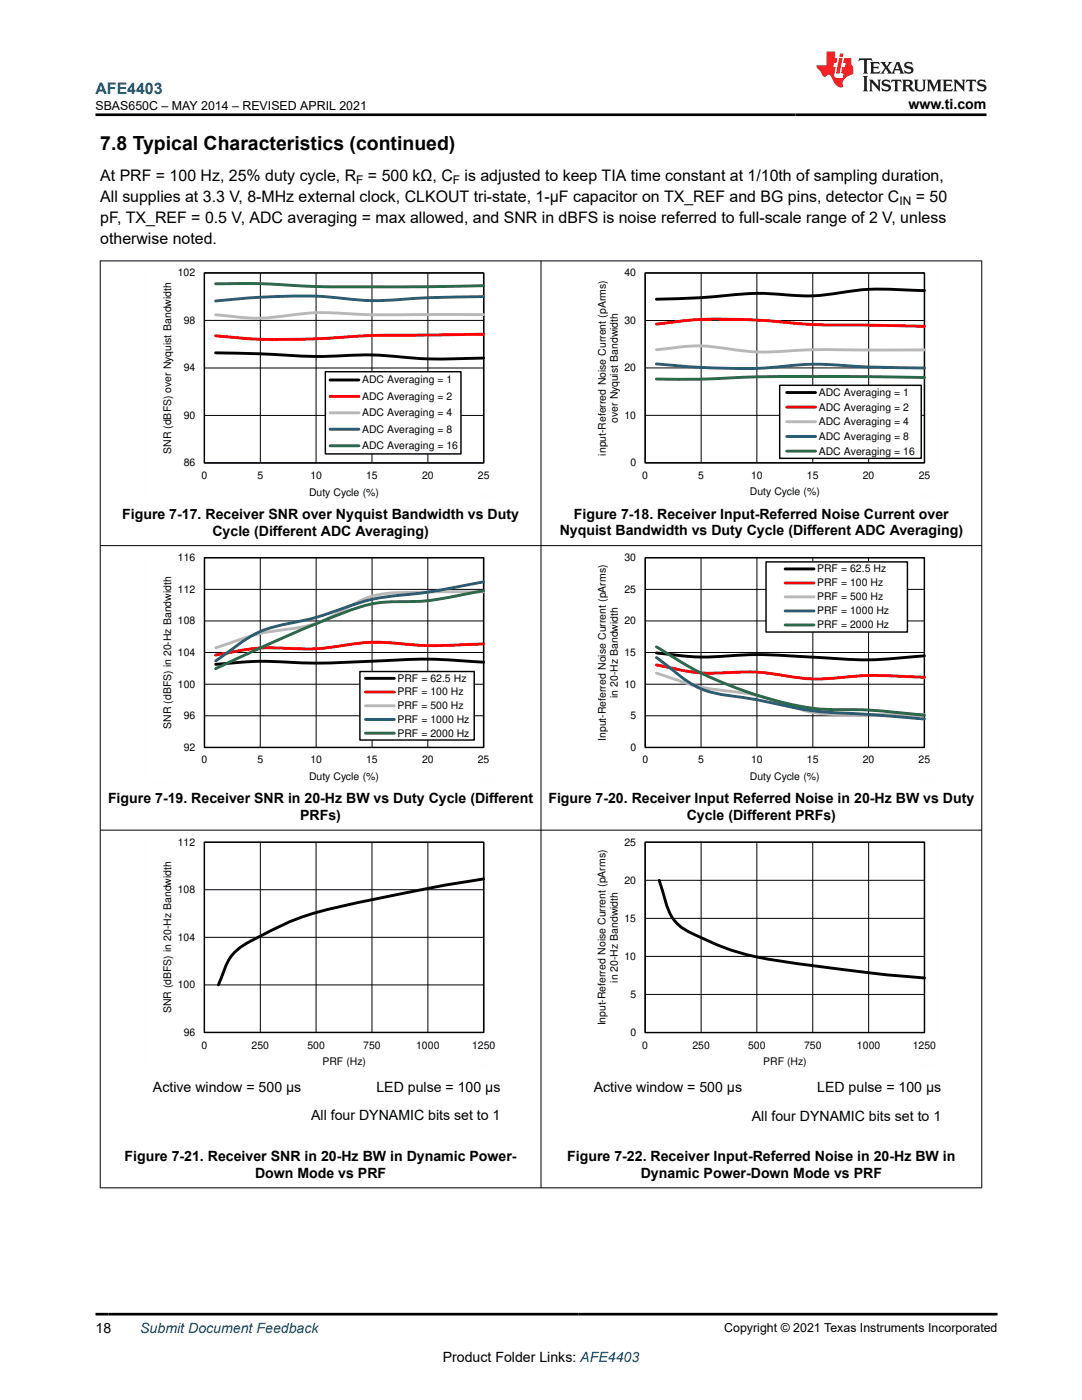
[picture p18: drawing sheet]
<svg xmlns="http://www.w3.org/2000/svg" width="216mm" height="279mm" viewBox="0 0 216 279" stroke-linecap="round" stroke-linejoin="round" font-family="sans-serif">
<defs><g id="words">
<text font-size="3.9" x="20" y="29.9">7.8 Typical Characteristics (continued)</text>
<text font-size="3.2" fill="#00f" x="19" y="18.7">AFE4403</text>
<g font-size="3.2">
<text x="20" y="36.1">At PRF = 100 Hz, 25% duty cycle, R</text>
<text x="20" y="40.3">All supplies at 3.3 V, 8-MHz external clock, CLKOUT tri-state, 1-µF capacitor on TX_REF and BG pins, detector C</text>
<text x="73.4" y="36.1">= 500 kΩ, C</text>
<text x="92.7" y="36.1">is adjusted to keep TIA time constant at 1/10th of sampling duration,</text>
<text x="182.7" y="40.3">= 50</text>
<text x="20" y="44.5">pF, TX_REF = 0.5 V, ADC averaging = max allowed, and SNR in dBFS is noise referred to full-scale range of 2 V, unless</text>
<text x="20" y="48.8">otherwise noted.</text>
</g>
<g font-size="2.8">
<text x="181.3" y="21.8">www.ti.com</text>
<text x="24.4" y="103.5">Figure 7-17. Receiver SNR over Nyquist Bandwidth vs Duty</text>
<text x="42.4" y="106.9">Cycle (Different ADC Averaging)</text>
<text x="111.7" y="106.9">Nyquist Bandwidth vs Duty Cycle (Different ADC Averaging)</text>
<text x="114.5" y="103.5">Figure 7-18. Receiver Input-Referred Noise Current over</text>
<text x="21.6" y="160.3">Figure 7-19. Receiver SNR in 20-Hz BW vs Duty Cycle (Different</text>
<text x="109.4" y="160.3">Figure 7-20. Receiver Input Referred Noise in 20-Hz BW vs Duty</text>
<text x="59.9" y="163.7">PRFs)</text>
<text x="137" y="163.7">Cycle (Different PRFs)</text>
<text x="30.5" y="218">Active window = 500 µs</text>
<text x="75.1" y="218">LED pulse = 100 µs</text>
<text x="118.5" y="218">Active window = 500 µs</text>
<text x="163.1" y="218">LED pulse = 100 µs</text>
<text x="62.1" y="223.6">All four DYNAMIC bits set to 1</text>
<text x="150" y="223.6">All four DYNAMIC bits set to 1</text>
<text x="24.8" y="231.7">Figure 7-21. Receiver SNR in 20-Hz BW in Dynamic Power-</text>
<text x="113.2" y="231.7">Figure 7-22. Receiver Input-Referred Noise in 20-Hz BW in</text>
<text x="50.9" y="235">Down Mode vs PRF</text>
<text x="127.9" y="235.1">Dynamic Power-Down Mode vs PRF</text>
<text x="19" y="266.1">18</text>
<text x="88.3" y="271.7">Product Folder Links: AFE4403</text>
</g>
<text font-size="2.8" fill="#00f" x="28" y="266.1">Submit Document Feedback</text>
<g font-size="2.5">
<text x="19" y="21.9">SBAS650C – MAY 2014 – REVISED APRIL 2021</text>
<text x="144.5" y="265.8">Copyright © 2021 Texas Instruments Incorporated</text>
</g>
<g font-size="2.4">
<text x="71.1" y="36.7">F</text>
<text x="90.4" y="36.7">F</text>
<text x="179.5" y="40.9">IN</text>
</g>
<g font-size="2.1">
<text x="35.5" y="55.2">102</text>
<text x="124.6" y="55.2">40</text>
<text x="36.7" y="64.6">98</text>
<text x="124.6" y="64.6">30</text>
<text x="36.7" y="74.1">94</text>
<text x="72.2" y="76.5">ADC Averaging = 1</text>
<text x="124.6" y="74.1">20</text>
<text x="36.7" y="83.6">90</text>
<text x="72.2" y="79.8">ADC Averaging = 2</text>
<text x="72.2" y="83.1">ADC Averaging = 4</text>
<text x="124.6" y="83.6">10</text>
<text x="163.4" y="79">ADC Averaging = 1</text>
<text x="163.4" y="82">ADC Averaging = 2</text>
<text x="72.2" y="86.4">ADC Averaging = 8</text>
<text x="72.2" y="89.6">ADC Averaging = 16</text>
<text x="123.3" y="84.4" transform="rotate(-90 123.3 84.4)">over Nyquist Bandwidth</text>
<text x="163.4" y="84.9">ADC Averaging = 4</text>
<text x="163.4" y="87.8">ADC Averaging = 8</text>
<text x="34.2" y="90.6" transform="rotate(-90 34.2 90.6)">SNR (dBFS) over Nyquist Bandwidth</text>
<text x="36.7" y="93.1">86</text>
<text x="40.2" y="95.6">0</text>
<text x="51.4" y="95.6">5</text>
<text x="61.9" y="95.6">10</text>
<text x="73.1" y="95.6">15</text>
<text x="84.2" y="95.6">20</text>
<text x="95.4" y="95.6">25</text>
<text x="120.9" y="90.9" transform="rotate(-90 120.9 90.9)">input-Referred Noise Current (pArms)</text>
<text x="125.8" y="93">0</text>
<text x="128.2" y="95.6">0</text>
<text x="139.3" y="95.6">5</text>
<text x="149.9" y="95.6">10</text>
<text x="161" y="95.6">15</text>
<text x="163.4" y="90.7">ADC Averaging = 16</text>
<text x="172.2" y="95.6">20</text>
<text x="183.3" y="95.6">25</text>
<text x="61.7" y="98.9">Duty Cycle (%)</text>
<text x="149.6" y="98.9">Duty Cycle (%)</text>
<text x="35.5" y="112">116</text>
<text x="124.6" y="112">30</text>
<text x="35.5" y="118.3">112</text>
<text x="124.6" y="118.3">25</text>
<text x="163" y="114.2">PRF = 62.5 Hz</text>
<text x="163" y="117">PRF = 100 Hz</text>
<text x="163" y="119.8">PRF = 500 Hz</text>
<text x="35.5" y="124.6">108</text>
<text x="124.6" y="124.6">20</text>
<text x="163" y="122.6">PRF = 1000 Hz</text>
<text x="163" y="125.4">PRF = 2000 Hz</text>
<text x="35.5" y="130.9">104</text>
<text x="124.6" y="130.9">15</text>
<text x="35.5" y="137.2">100</text>
<text x="79.3" y="136.1">PRF = 62.5 Hz</text>
<text x="124.6" y="137.2">10</text>
<text x="36.7" y="143.6">96</text>
<text x="79.3" y="138.8">PRF = 100 Hz</text>
<text x="79.3" y="141.5">PRF = 500 Hz</text>
<text x="123.3" y="139.3" transform="rotate(-90 123.3 139.3)">in 20-Hz Bandwidth</text>
<text x="125.8" y="143.6">5</text>
<text x="34.2" y="145.4" transform="rotate(-90 34.2 145.4)">SNR (dBFS) in 20-Hz Bandwidth</text>
<text x="36.7" y="149.9">92</text>
<text x="79.3" y="144.3">PRF = 1000 Hz</text>
<text x="79.3" y="147">PRF = 2000 Hz</text>
<text x="120.9" y="147.8" transform="rotate(-90 120.9 147.8)">Input-Referred Noise Current (pArms)</text>
<text x="125.8" y="149.9">0</text>
<text x="40.2" y="152.4">0</text>
<text x="51.4" y="152.4">5</text>
<text x="61.7" y="155.7">Duty Cycle (%)</text>
<text x="61.9" y="152.4">10</text>
<text x="73.1" y="152.4">15</text>
<text x="84.2" y="152.4">20</text>
<text x="95.4" y="152.4">25</text>
<text x="128.2" y="152.4">0</text>
<text x="139.3" y="152.4">5</text>
<text x="149.6" y="155.7">Duty Cycle (%)</text>
<text x="149.9" y="152.4">10</text>
<text x="161" y="152.4">15</text>
<text x="172.2" y="152.4">20</text>
<text x="183.3" y="152.4">25</text>
<text x="35.5" y="168.8">112</text>
<text x="124.6" y="168.8">25</text>
<text x="35.5" y="178.3">108</text>
<text x="124.6" y="176.4">20</text>
<text x="124.6" y="184">15</text>
<text x="35.5" y="187.8">104</text>
<text x="124.6" y="191.6">10</text>
<text x="35.5" y="197.3">100</text>
<text x="123.3" y="196.1" transform="rotate(-90 123.3 196.1)">in 20-Hz Bandwidth</text>
<text x="34.2" y="202.3" transform="rotate(-90 34.2 202.3)">SNR (dBFS) in 20-Hz Bandwidth</text>
<text x="125.8" y="199.2">5</text>
<text x="36.7" y="206.7">96</text>
<text x="40.2" y="209.3">0</text>
<text x="50.2" y="209.3">250</text>
<text x="61.3" y="209.3">500</text>
<text x="72.5" y="209.3">750</text>
<text x="83.1" y="209.3">1000</text>
<text x="94.2" y="209.3">1250</text>
<text x="120.9" y="204.7" transform="rotate(-90 120.9 204.7)">Input-Referred Noise Current (pArms)</text>
<text x="125.8" y="206.8">0</text>
<text x="128.2" y="209.3">0</text>
<text x="138.1" y="209.3">250</text>
<text x="149.3" y="209.3">500</text>
<text x="160.4" y="209.3">750</text>
<text x="171" y="209.3">1000</text>
<text x="182.1" y="209.3">1250</text>
<text x="64.3" y="212.6">PRF (Hz)</text>
<text x="152.3" y="212.6">PRF (Hz)</text>
</g>
</g></defs>
<path d="M40.8 54.5h55.7v37.9h-55.7zM51.9 54.5v37.9M63.1 54.5v37.9M74.2 54.5v37.9M85.4 54.5v37.9M40.8 73.4h55.7M40.8 63.9h55.7M40.8 82.9h55.7" fill="none" stroke="#000" stroke-width=".2"/>
<path d="M40.8 54.5h55.7v37.9h-55.7z" fill="none" stroke="#000" stroke-width=".29"/>
<path d="M43 70.4l7.8 .2a146.3 146.3 0 0 0 19.4 .3 102.8 102.8 0 0 1 14.2 .7h4l8.1-.1" fill="none" stroke="#000" stroke-width=".58"/>
<path d="M96.5 66.7l-11.1 .2a218.6 218.6 0 0 0-22.3 .7 120.2 120.2 0 0 1-20.1-.6" fill="none" stroke="#f00" stroke-width=".58"/>
<path d="M96.5 62.8h-11.1a228.4 228.4 0 0 1-21.3-.4l-3.1 .1-3.1 .4a40.3 40.3 0 0 1-13.9 0l-1-.1" fill="none" stroke="#b8b8b8" stroke-width=".58"/>
<path d="M96.5 59.2h-1a271.1 271.1 0 0 0-20.3 .8l-3-.1a120.4 120.4 0 0 0-29.2 .2" fill="none" stroke="#295c75" stroke-width=".58"/>
<path d="M43 56.6a188.4 188.4 0 0 1 20.1 .6h20.2l13.2-.2" fill="none" stroke="#286b48" stroke-width=".58"/>
<path d="M64.9 74.2h27.1v16.4h-27.1z" fill-rule="evenodd" fill="#fff"/>
<path d="M128.7 54.5h55.8v37.9h-55.8zM64.9 74.2h27.1v16.4h-27.1z" fill="none" stroke="#000" stroke-width=".29"/>
<path d="M184.5 58h-1a62.7 62.7 0 0 0-17.3 .6 45.4 45.4 0 0 1-12.1 0 103.8 103.8 0 0 0-14.2 .8l-8.9 .3M65.9 75.8h5.7" fill="none" stroke="#000" stroke-width=".58"/>
<path d="M65.9 79.1h5.7M131 64.7a106.1 106.1 0 0 1 28.1-.1l5.1 .2 20.3 .3" fill="none" stroke="#f00" stroke-width=".58"/>
<path d="M131 69.8l1.9-.2a35.9 35.9 0 0 1 14 .2 54.5 54.5 0 0 0 13.3 .1l24.3-.1M65.9 82.4h5.7" fill="none" stroke="#b8b8b8" stroke-width=".58"/>
<path d="M131 72.6a140.3 140.3 0 0 0 24.1 .6 65.8 65.8 0 0 1 16.2-.1l13.2 .3M65.9 85.7h5.7" fill="none" stroke="#295c75" stroke-width=".58"/>
<path d="M184.5 75.3l-24.3-.1a314.2 314.2 0 0 0-21.4 .5l-7.8-.1M65.9 89h5.7" fill="none" stroke="#286b48" stroke-width=".58"/>
<path d="M28.9 53.6v45.8M39.7 53.6h59.3M99 53.6v39.8M28.9 99.4h5.4M93.6 99.4h5.4" fill="none" stroke="#fefefe" stroke-width=".2" stroke-dasharray=".3 .1" stroke-linecap="butt"/>
<path d="M128.8 54.5h55.7v37.9h-55.7zM139.9 54.5v37.9M151 54.5v37.9M162.2 54.5v37.9M173.3 54.5v37.9M128.8 73.4h55.7M128.8 64h55.7M128.8 82.9h55.7" fill="none" stroke="#000" stroke-width=".2"/>
<path d="M155.6 76.9h28.2v14.6h-28.2z" fill-rule="evenodd" fill="#fff"/>
<path d="M155.6 76.9h28.2v14.6h-28.2zM40.8 111.3h55.7v37.9h-55.7z" fill="none" stroke="#000" stroke-width=".29"/>
<path d="M157 78.3h5.7M96.5 132.2a120.6 120.6 0 0 0-22.3-.2 153.8 153.8 0 0 1-21.3 0l-4.1 .1-5.8 .5" fill="none" stroke="#000" stroke-width=".58"/>
<path d="M157 81.3h5.7M96.5 128.5a101.6 101.6 0 0 1-20.2-.3 58 58 0 0 0-11.2 1.1 110.1 110.1 0 0 1-12.2 0 64.3 64.3 0 0 0-9.9 1.4" fill="none" stroke="#f00" stroke-width=".58"/>
<path d="M157 84.2h5.7M96.5 118.1l-13.2 .1a29.5 29.5 0 0 0-10.1 1.1l-2 .9a65.9 65.9 0 0 1-8.1 4.2 77.4 77.4 0 0 1-10.2 1.8l-3.8 1-6.1 2.1" fill="none" stroke="#b8b8b8" stroke-width=".58"/>
<path d="M157 87.1h5.7M96.5 116.1a154.7 154.7 0 0 1-20.2 3.1 77.5 77.5 0 0 0-12.2 3.7l-4.1 1.1a28.5 28.5 0 0 0-10.9 3.6l-6.1 4.3" fill="none" stroke="#295c75" stroke-width=".58"/>
<path d="M157 90h5.7M96.5 117.9l-2 .4a62.6 62.6 0 0 1-17.2 1.8 37.1 37.1 0 0 0-12.2 3.6l-8.2 3.4-13.9 6.3" fill="none" stroke="#286b48" stroke-width=".58"/>
<path d="M116.9 53.6v45.8M127.6 53.6h59.4M187 53.6v39.8M116.9 99.4h5.4M181.5 99.4h5.5" fill="none" stroke="#fefefe" stroke-width=".2" stroke-dasharray=".3 .1" stroke-linecap="butt"/>
<path d="M40.8 111.3h55.7v37.9h-55.7zM40.8 117.6h55.7M51.9 111.3v37.9M63.1 111.3v37.9M74.2 111.3v37.9M85.4 111.3v37.9M40.8 136.6h55.7M40.8 130.2h55.7M40.8 123.9h55.7M40.8 142.8h55.7" fill="none" stroke="#000" stroke-width=".2"/>
<path d="M71.8 134h22.8v13.7h-22.8z" fill-rule="evenodd" fill="#fff"/>
<path d="M128.7 111.3h55.7v37.9h-55.7zM71.8 134h22.8v13.7h-22.8z" fill="none" stroke="#000" stroke-width=".29"/>
<path d="M72.9 135.4h5.8M131 130.3a61.2 61.2 0 0 0 16.9 .4 207.5 207.5 0 0 1 19.3 .8 86.4 86.4 0 0 0 17.3-.6" fill="none" stroke="#000" stroke-width=".58"/>
<path d="M72.9 138.1h5.8M131 132.7l.9 .2a38.7 38.7 0 0 0 15 1.3 49.8 49.8 0 0 1 12.2 1 50.9 50.9 0 0 0 12.2-.3l4-.1 9.2 .4" fill="none" stroke="#f00" stroke-width=".58"/>
<path d="M131 134.3l.9 .3a47.2 47.2 0 0 0 15 3.5 39.5 39.5 0 0 1 11.2 3 31.6 31.6 0 0 0 12.2 1.5h14.2M72.9 140.9h5.8" fill="none" stroke="#b8b8b8" stroke-width=".58"/>
<path d="M131 131.2l.9 .7a42.9 42.9 0 0 0 8 5.6 46 46 0 0 0 10.1 2l1 .2a85.4 85.4 0 0 0 17.3 2.6l5 .3 11.2 .9M72.9 143.6h5.8" fill="none" stroke="#295c75" stroke-width=".58"/>
<path d="M131 129.1a77.1 77.1 0 0 0 32.2 12.4l2 .1a130.8 130.8 0 0 1 19.3 1.1M72.9 146.3h5.8" fill="none" stroke="#286b48" stroke-width=".58"/>
<path d="M28.9 110.4v45.8M39.7 110.4h59.3M99 110.4v39.8M28.9 156.2h5.5M93.6 156.2h5.4" fill="none" stroke="#fefefe" stroke-width=".2" stroke-dasharray=".3 .1" stroke-linecap="butt"/>
<path d="M128.8 111.3h55.7v37.9h-55.7zM128.8 117.6h55.7M139.9 111.3v37.9M151 111.3v37.9M162.2 111.3v37.9M173.3 111.3v37.9M128.8 136.6h55.7M128.8 130.2h55.7M128.8 123.9h55.7M128.8 142.8h55.7" fill="none" stroke="#000" stroke-width=".2"/>
<path d="M152.9 112.1h28.2v14h-28.2z" fill-rule="evenodd" fill="#fff"/>
<path d="M152.9 112.1h28.2v14h-28.2zM40.8 168.1h55.7v37.9h-55.7zM128.7 168.1h55.8v38h-55.8z" fill="none" stroke="#000" stroke-width=".29"/>
<path d="M156.7 113.5h5.7M96.5 175.4a424.1 424.1 0 0 0-33.4 6.7 64.1 64.1 0 0 0-15.7 7.4 10.9 10.9 0 0 0-3.2 5.5l-.6 1.6M131.5 175.7l.3 .9a25.1 25.1 0 0 0 2.5 6.8 11.6 11.6 0 0 0 5.6 3.7l.7 .4a48.3 48.3 0 0 0 15.9 4.4l6.5 .9a301.4 301.4 0 0 0 21.5 2.4" fill="none" stroke="#000" stroke-width=".58"/>
<path d="M156.7 116.3h5.7" fill="none" stroke="#f00" stroke-width=".58"/>
<path d="M156.7 119.1h5.7" fill="none" stroke="#b8b8b8" stroke-width=".58"/>
<path d="M156.7 121.9h5.7" fill="none" stroke="#295c75" stroke-width=".58"/>
<path d="M156.7 124.7h5.7" fill="none" stroke="#286b48" stroke-width=".58"/>
<g fill="none" stroke="#fefefe" stroke-width=".2" stroke-dasharray=".3 .1" stroke-linecap="butt">
<path d="M116.9 110.4v45.8M127.6 110.4h59.4M187 110.4v39.8M116.9 156.2h5.4M181.5 156.2h5.5M28.9 167.2v45.9M39.7 167.2h59.3M99 167.2v39.9M116.9 167.2v45.9M127.6 167.2h59.4M187 167.2v39.9M28.9 213.1h5.4"/>
<path d="M93.6 213.1h5.4M116.9 213.1h5.4M181.6 213.1h5.4"/>
</g>
<g fill="none" stroke="#000" stroke-width=".2">
<path d="M19.9 52.1h176.1M20 52v185.1M107.9 52v185.1M195.9 52v185.1M19.9 108.9h176.1M19.9 165.7h176.1M40.8 168.1h55.7v38h-55.7zM40.8 177.6h55.7M51.9 168.1v38M63.1 168.1v38M74.2 168.1v38M85.4 168.1v38"/>
<path d="M128.7 168.1h55.8v38h-55.8zM128.7 175.7h55.8M139.9 168.1v38M151 168.1v38M162.2 168.1v38M173.3 168.1v38M40.8 196.6h55.7M40.8 187.1h55.7M128.7 198.5h55.8M128.7 190.9h55.8M128.7 183.3h55.8M19.9 237.1h176.1"/>
</g>
<path d="M171.5 11.6l-.2 .6 .5-.2h.6v.1v2.2l-.2 .4h1l-.2-.4v-2.2v-.1h.5l.6 .2-.2-.6zM173.6 12.4l.2 .3v1.6l-.2 .4h1.9l.1-.6a1.08 1.08 0 0 1-1.3 .2v-.7h.6l.4 .2v-.7l-.4 .2h-.6v-.5l.2-.2a1 1 0 0 1 1 .3l-.1-.5zM175.7 12.4l.9 1.1-1 1.2h.9l-.2-.2 .5-.8 .4 .8-.2 .2h1.6l-.2-.2 .2-.5h.9l.1 .5-.1 .2h.9l-.2-.4-.8-1.9h-.5l-.9 2.1-.9-1.1 .9-1h-.8l.2 .2-.4 .6-.4-.6 .2-.2zM179 12.8l.4 1h-.7zM180.7 12.5a.65 .65 0 0 0-.2 .7 .65 .65 0 0 0 .6 .5l.6 .1 .1 .3a.79 .79 0 0 1-.7 .4 .79 .79 0 0 1-.7-.5l.1 .7 .2-.1a.93 .93 0 0 0 1.1 0 .93 .93 0 0 0 .4-.9 1.46 1.46 0 0 0-1.2-.6l-.1-.3a1.09 1.09 0 0 1 1.2 .2l-.2-.6-.1 .1-.5-.2zM172.2 15.2l.2 .4v2.2l-.2 .4h1l-.2-.4v-2.2l.2-.4zM173.4 15.9l.2 .4v1.5l-.2 .4h.8l-.3-.4 .1-1.3 1.6 1.8v-2l.2-.4h-.7l.1 .2 .1 1.1-1.2-1.3zM176.2 16a.65 .65 0 0 0-.2 .8 .65 .65 0 0 0 .6 .4l.6 .2 .1 .2a.79 .79 0 0 1-.7 .4 .79 .79 0 0 1-.7-.5l.1 .7 .2-.1a.93 .93 0 0 0 1.1 .1 .93 .93 0 0 0 .4-1 1.46 1.46 0 0 0-1.2-.5l-.1-.4a1.09 1.09 0 0 1 1.2 .2l-.1-.6-.2 .1-.5-.1zM177.9 15.9l-.1 .6a.63 .63 0 0 1 .8-.3v1.6l-.3 .4h1l-.2-.4v-1.6a.66 .66 0 0 1 .8 .3l-.1-.6zM180 15.9l.2 .4v1.5l-.2 .4h1l-.2-.2-.1-.7h.5l.1 .2a.79 .79 0 0 0 1.2 .6l-1-.9a.61 .61 0 0 0 .6-.6 .61 .61 0 0 0-.5-.7zM180.8 16.2h.1a.47 .47 0 0 1 .5 .1 .47 .47 0 0 1 .1 .5l-.1 .1-.7 .1zM182.3 15.9l.2 .2a2.27 2.27 0 0 0 .4 2 1.04 1.04 0 0 0 1.7-.7v-1.3l.2-.2h-.8l.2 .4v1.1a.6 .6 0 0 1-.6 .6 .6 .6 0 0 1-.6-.6v-1.1l.3-.4zM184.9 15.9l.2 .4v1.5l-.2 .4h.8l-.3-.4v-1.4l.9 1.9 .9-1.9v1.4l-.3 .4h1l-.2-.4v-1.5l.2-.4h-.8l-.7 1.5-.6-1.5zM188.1 15.9l.2 .4v1.5l-.2 .4h1.9l.1-.6a1.09 1.09 0 0 1-1.3 .2v-.7h.6l.4 .2v-.6l-.4 .2h-.6v-.6l.2-.1a1.01 1.01 0 0 1 1 .3l-.1-.6zM190.2 15.9l.3 .4v1.5l-.3 .4h.8l-.2-.4v-1.3l1.6 1.8v-2l.2-.4h-.7l.2 .2v1.1l-1.2-1.3zM192.8 15.9l-.1 .6a.63 .63 0 0 1 .8-.3v1.6l-.3 .4h1l-.2-.4v-1.6a.66 .66 0 0 1 .8 .3l-.1-.6zM195.2 16a.65 .65 0 0 0-.2 .8 .65 .65 0 0 0 .6 .4l.6 .2 .2 .2a.79 .79 0 0 1-.7 .4 .79 .79 0 0 1-.7-.5l.1 .7 .2-.1a.93 .93 0 0 0 1 .1 .93 .93 0 0 0 .5-1 1.46 1.46 0 0 0-1.3-.5v-.4a1.09 1.09 0 0 1 1.2 .2l-.2-.6-.2 .1-.5-.1z" fill="#231f20"/>
<path d="M164.9 10.3v2.7h-2l.1 .4 .8 1a.95 .95 0 0 0 1 .9 .59 .59 0 0 1 .5-.4 .59 .59 0 0 1 .5 .3l.4 .8a1.59 1.59 0 0 0 2.1 1.4 1.61 1.61 0 0 1 1-2.3l1-.3-.1-1.5a1.59 1.59 0 0 1-.3-1.7h-1.5l-.2 .9h.6l-.2 .9h-.5l-.2 .9v.3l.4 .1-.1 .9h-.7a.73 .73 0 0 1-1-.7l.3-1.5h-.5l.1-.9h.5l.2-.9h-.5v-1.3zM167.4 11.6l-.6 3.1h.7l.6-3.1zM167.6 10.7l-.1 .6h.7l.1-.6z" fill="#ed1c24"/>
<path d="M19 22.9h177.8M19 262.3h180" fill="none" stroke="#000" stroke-width=".53"/>
<use href="#words"/>
</svg>
